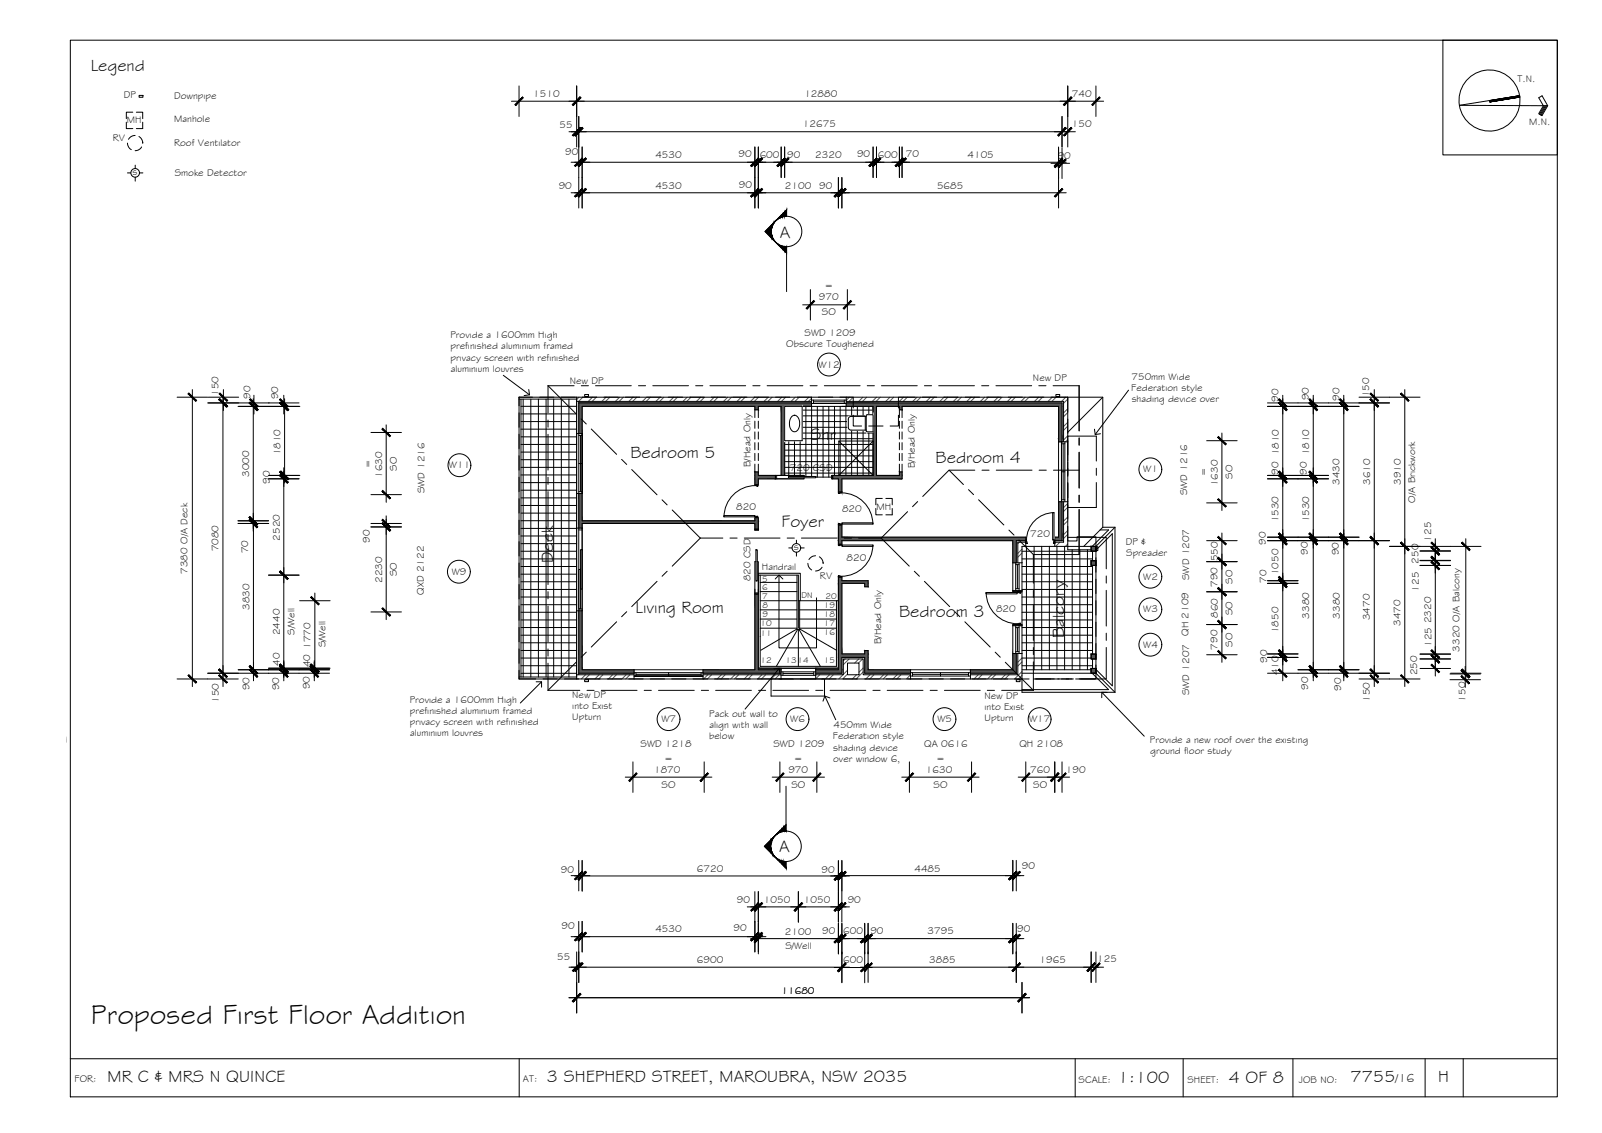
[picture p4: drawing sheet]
<svg xmlns="http://www.w3.org/2000/svg" width="420mm" height="297mm" viewBox="0 0 420 297" stroke-linecap="round" stroke-linejoin="round" font-family="sans-serif">
<defs><g id="words">
<text font-size="7.5" x="23.9" y="268.4">Proposed First Floor Addition</text>
<g font-size="4.5">
<text x="23.8" y="18.5">Legend</text>
<text x="204.5" y="62.4">A</text>
<text x="165.3" y="120">Bedroom 5</text>
<text x="212.5" y="115.4">Shr</text>
<text x="245.4" y="121.4">Bedroom 4</text>
<text x="205" y="138.3">Foyer</text>
<text x="145" y="147.6" transform="rotate(-90 145 147.6)">Deck</text>
<text x="166.7" y="160.7">Living Room</text>
<text x="235.8" y="161.8">Bedroom 3</text>
<text x="279.1" y="167.2" transform="rotate(-90 279.1 167.2)">Balcony</text>
<text x="204.4" y="223.3">A</text>
<text x="28.2" y="283.6">MR C &amp; MRS N QUINCE</text>
<text x="143.5" y="283.6">3 SHEPHERD STREET, MAROUBRA, NSW 2035</text>
<text x="293.2" y="283.9">1:100</text>
<text x="322.3" y="283.9">4 OF 8</text>
<text x="354.2" y="283.8">7755</text>
<text x="377.2" y="283.7">H</text>
</g>
<text font-size="3.2" x="366" y="283.8">/16</text>
<g font-size="2.6">
<text x="398" y="21.4">T.N.</text>
<text x="32.5" y="25.7">DP</text>
<text x="45.7" y="26">Downpipe</text>
<text x="139.9" y="25.5">1510</text>
<text x="211" y="25.5">12880</text>
<text x="281.1" y="25.4">740</text>
<text x="33.3" y="32.3">MH</text>
<text x="45.7" y="32">Manhole</text>
<text x="146.8" y="33.7">55</text>
<text x="210.6" y="33.4">12675</text>
<text x="281.1" y="33.3">150</text>
<text x="401.1" y="32.7">M.N.</text>
<text x="29.6" y="37.1">RV</text>
<text x="45.7" y="38.4">Roof Ventilator</text>
<text x="148.2" y="40.6">90</text>
<text x="171.9" y="41.5">4530</text>
<text x="193.7" y="41.1">90</text>
<text x="199.2" y="41.5">600</text>
<text x="206.4" y="41.5">90</text>
<text x="213.8" y="41.5">2320</text>
<text x="224.8" y="41.2">90</text>
<text x="230.2" y="41.5">600</text>
<text x="237.6" y="41.3">70</text>
<text x="253.7" y="41.5">4105</text>
<text x="277.4" y="41.8">90</text>
<text x="34.8" y="45.9">s</text>
<text x="45.8" y="46.3">Smoke Detector</text>
<text x="146.5" y="49.6">90</text>
<text x="171.9" y="49.5">4530</text>
<text x="193.8" y="49.3">90</text>
<text x="205.8" y="49.5">2100</text>
<text x="214.8" y="49.5">90</text>
<text x="245.8" y="49.5">5685</text>
<text x="216.3" y="75.9">=</text>
<text x="214.8" y="78.8">970</text>
<text x="215.6" y="82.7">SO</text>
<text x="118.1" y="88.7">Provide a 1600mm High</text>
<text x="211" y="88.1">SWD 1209</text>
<text x="118.1" y="91.6">prefinished aluminium framed</text>
<text x="118.1" y="94.6">privacy screen with refinished</text>
<text x="206.2" y="91.1">Obscure Toughened</text>
<text x="118.2" y="97.5">aluminium louvres</text>
<text x="149.4" y="100.7">New DP</text>
<text x="214.7" y="96.4">W12</text>
<text x="270.9" y="99.9">New DP</text>
<text x="296.7" y="99.5">750mm Wide</text>
<text x="57.3" y="103.8" transform="rotate(-90 57.3 103.8)">150</text>
<text x="65.7" y="104.6" transform="rotate(-90 65.7 104.6)">90</text>
<text x="72.9" y="104.6" transform="rotate(-90 72.9 104.6)">90</text>
<text x="296.7" y="102.5">Federation style</text>
<text x="296.8" y="105.4">shading device over</text>
<text x="335.3" y="105.4" transform="rotate(-90 335.3 105.4)">90</text>
<text x="343.3" y="104.9" transform="rotate(-90 343.3 104.9)">90</text>
<text x="351.3" y="105.1" transform="rotate(-90 351.3 105.1)">90</text>
<text x="359.1" y="104.2" transform="rotate(-90 359.1 104.2)">150</text>
<text x="73.6" y="119.4" transform="rotate(-90 73.6 119.4)">1810</text>
<text x="335.4" y="119.4" transform="rotate(-90 335.4 119.4)">1810</text>
<text x="343.4" y="119.4" transform="rotate(-90 343.4 119.4)">1810</text>
<text x="65.4" y="125" transform="rotate(-90 65.4 125)">3000</text>
<text x="97.3" y="122.6" transform="rotate(-90 97.3 122.6)">=</text>
<text x="100.2" y="125.3" transform="rotate(-90 100.2 125.3)">1630</text>
<text x="104.1" y="123.4" transform="rotate(-90 104.1 123.4)">SO</text>
<text x="117.8" y="122.8">W11</text>
<text x="196.8" y="122.5" transform="rotate(-90 196.8 122.5)">B/Head Only</text>
<text x="207.1" y="123.6">720 CSD</text>
<text x="240" y="122.7" transform="rotate(-90 240 122.7)">B/Head Only</text>
<text x="299.8" y="123.9">W1</text>
<text x="316.5" y="124.8" transform="rotate(-90 316.5 124.8)">=</text>
<text x="323.2" y="125.5" transform="rotate(-90 323.2 125.5)">SO</text>
<text x="335.3" y="124.4" transform="rotate(-90 335.3 124.4)">90</text>
<text x="342.8" y="124.5" transform="rotate(-90 342.8 124.5)">90</text>
<text x="70.8" y="126.8" transform="rotate(-90 70.8 126.8)">90</text>
<text x="111.3" y="129.4" transform="rotate(-90 111.3 129.4)">SWD 1216</text>
<text x="311.4" y="129.9" transform="rotate(-90 311.4 129.9)">SWD 1216</text>
<text x="319.4" y="127.5" transform="rotate(-90 319.4 127.5)">1630</text>
<text x="351.4" y="127.2" transform="rotate(-90 351.4 127.2)">3430</text>
<text x="359.4" y="127.2" transform="rotate(-90 359.4 127.2)">3610</text>
<text x="367.4" y="127.2" transform="rotate(-90 367.4 127.2)">3910</text>
<text x="371.2" y="131.8" transform="rotate(-90 371.2 131.8)">O/A Brickwork</text>
<text x="193.1" y="133.6">820</text>
<text x="220.8" y="134.1">820</text>
<text x="229.9" y="133.6">MH</text>
<text x="335.4" y="137" transform="rotate(-90 335.4 137)">1530</text>
<text x="343.4" y="137" transform="rotate(-90 343.4 137)">1530</text>
<text x="73.3" y="141.7" transform="rotate(-90 73.3 141.7)">2520</text>
<text x="97" y="142.4" transform="rotate(-90 97 142.4)">90</text>
<text x="270.2" y="140.7">720</text>
<text x="295.2" y="142.9">DP &amp;</text>
<text x="332" y="142.9" transform="rotate(-90 332 142.9)">90</text>
<text x="375.4" y="142" transform="rotate(-90 375.4 142)">125</text>
<text x="57.3" y="144.6" transform="rotate(-90 57.3 144.6)">7080</text>
<text x="65.1" y="145" transform="rotate(-90 65.1 145)">70</text>
<text x="199.8" y="149.5">Handrail</text>
<text x="208.2" y="144.2">s</text>
<text x="222" y="147">820</text>
<text x="295.4" y="145.9">Spreader</text>
<text x="319.4" y="147.1" transform="rotate(-90 319.4 147.1)">550</text>
<text x="343" y="145.5" transform="rotate(-90 343 145.5)">90</text>
<text x="351.1" y="145.6" transform="rotate(-90 351.1 145.6)">90</text>
<text x="372.1" y="147.8" transform="rotate(-90 372.1 147.8)">250</text>
<text x="49.2" y="150.4" transform="rotate(-90 49.2 150.4)">7380 O/A Deck</text>
<text x="100.2" y="152.8" transform="rotate(-90 100.2 152.8)">2230</text>
<text x="104.1" y="151.1" transform="rotate(-90 104.1 151.1)">SO</text>
<text x="111.2" y="156" transform="rotate(-90 111.2 156)">QXD 2122</text>
<text x="118.5" y="150.7">W9</text>
<text x="196.8" y="152.4" transform="rotate(-90 196.8 152.4)">820 CSD</text>
<text x="215" y="151.9">RV</text>
<text x="299.8" y="152">W2</text>
<text x="311.9" y="152.1" transform="rotate(-90 311.9 152.1)">SWD 1207</text>
<text x="319.3" y="153.8" transform="rotate(-90 319.3 153.8)">790</text>
<text x="323.2" y="153" transform="rotate(-90 323.2 153)">SO</text>
<text x="332.2" y="152.8" transform="rotate(-90 332.2 152.8)">70</text>
<text x="335.4" y="150.8" transform="rotate(-90 335.4 150.8)">1050</text>
<text x="372.1" y="155.1" transform="rotate(-90 372.1 155.1)">125</text>
<text x="65.4" y="159.9" transform="rotate(-90 65.4 159.9)">3830</text>
<text x="261.2" y="160.5">820</text>
<text x="299.8" y="160.6">W3</text>
<text x="323.2" y="161.3" transform="rotate(-90 323.2 161.3)">SO</text>
<text x="73.3" y="166.5" transform="rotate(-90 73.3 166.5)">2440</text>
<text x="77.2" y="166.4" transform="rotate(-90 77.2 166.4)">S/Well</text>
<text x="311.7" y="166.7" transform="rotate(-90 311.7 166.7)">QH 2109</text>
<text x="319.4" y="162" transform="rotate(-90 319.4 162)">860</text>
<text x="335.4" y="166" transform="rotate(-90 335.4 166)">1850</text>
<text x="343.4" y="162.2" transform="rotate(-90 343.4 162.2)">3380</text>
<text x="351.4" y="162.2" transform="rotate(-90 351.4 162.2)">3380</text>
<text x="359.3" y="162.6" transform="rotate(-90 359.3 162.6)">3470</text>
<text x="367.3" y="164.1" transform="rotate(-90 367.3 164.1)">3470</text>
<text x="375.4" y="163.4" transform="rotate(-90 375.4 163.4)">2320</text>
<text x="81.5" y="170.2" transform="rotate(-90 81.5 170.2)">1770</text>
<text x="85.4" y="169.7" transform="rotate(-90 85.4 169.7)">S/Well</text>
<text x="231.1" y="168.9" transform="rotate(-90 231.1 168.9)">B/Head Only</text>
<text x="299.8" y="169.8">W4</text>
<text x="319.3" y="170.3" transform="rotate(-90 319.3 170.3)">790</text>
<text x="323.2" y="169.5" transform="rotate(-90 323.2 169.5)">SO</text>
<text x="332.4" y="173.7" transform="rotate(-90 332.4 173.7)">90</text>
<text x="375.4" y="169.6" transform="rotate(-90 375.4 169.6)">125</text>
<text x="382.8" y="170.8" transform="rotate(-90 382.8 170.8)">3320 O/A Balcony</text>
<text x="73.3" y="174.6" transform="rotate(-90 73.3 174.6)">40</text>
<text x="81.4" y="175" transform="rotate(-90 81.4 175)">40</text>
<text x="335.4" y="177" transform="rotate(-90 335.4 177)">410</text>
<text x="371.7" y="177" transform="rotate(-90 371.7 177)">250</text>
<text x="57.4" y="184.3" transform="rotate(-90 57.4 184.3)">150</text>
<text x="65.4" y="181" transform="rotate(-90 65.4 181)">90</text>
<text x="73.2" y="181" transform="rotate(-90 73.2 181)">90</text>
<text x="81.2" y="180.7" transform="rotate(-90 81.2 180.7)">90</text>
<text x="107.4" y="184.2">Provide a 1600mm High</text>
<text x="150.1" y="183.1">New DP</text>
<text x="150.1" y="186">into Exist</text>
<text x="258.2" y="183.2">New DP</text>
<text x="311.9" y="182.3" transform="rotate(-90 311.9 182.3)">SWD 1207</text>
<text x="343.1" y="180.9" transform="rotate(-90 343.1 180.9)">90</text>
<text x="351.8" y="181" transform="rotate(-90 351.8 181)">90</text>
<text x="359.2" y="184.1" transform="rotate(-90 359.2 184.1)">150</text>
<text x="384.4" y="184" transform="rotate(-90 384.4 184)">150</text>
<text x="107.5" y="187.1">prefinished aluminium framed</text>
<text x="107.5" y="190.1">privacy screen with refinished</text>
<text x="150.1" y="188.9">Upturn</text>
<text x="173.5" y="189.3">W7</text>
<text x="186" y="187.9">Pack out wall to</text>
<text x="186.1" y="190.9">align with wall</text>
<text x="207.3" y="189.3">W6</text>
<text x="218.6" y="190.9">450mm Wide</text>
<text x="245.8" y="189.3">W5</text>
<text x="258.2" y="186.1">into Exist</text>
<text x="258.2" y="189.1">Upturn</text>
<text x="269.9" y="189.3">W17</text>
<text x="0" y="194.3">ector - Existing</text>
<text x="107.5" y="193">aluminium louvres</text>
<text x="168" y="195.8">SWD 1218</text>
<text x="186" y="193.8">below</text>
<text x="202.8" y="195.8">SWD 1209</text>
<text x="218.4" y="193.9">Federation style</text>
<text x="218.5" y="196.8">shading device</text>
<text x="242.4" y="195.8">QA 0616</text>
<text x="267.3" y="195.8">QH 2108</text>
<text x="301.6" y="194.8">Provide a new roof over the existing</text>
<text x="301.7" y="197.8">ground floor study</text>
<text x="171.5" y="202.6">1870</text>
<text x="174.3" y="199.7">=</text>
<text x="206.8" y="202.6">970</text>
<text x="208.3" y="199.7">=</text>
<text x="218.5" y="199.7">over window 6,</text>
<text x="242.9" y="202.7">1630</text>
<text x="245.6" y="199.7">=</text>
<text x="270.2" y="202.6">760</text>
<text x="279.6" y="202.7">190</text>
<text x="173.5" y="206.5">SO</text>
<text x="207.6" y="206.5">SO</text>
<text x="244.8" y="206.5">SO</text>
<text x="271" y="206.5">SO</text>
<text x="268" y="227.8">90</text>
<text x="147.1" y="228.8">90</text>
<text x="182.8" y="228.5">6720</text>
<text x="215.5" y="228.9">90</text>
<text x="239.8" y="228.5">4485</text>
<text x="193.3" y="236.8">90</text>
<text x="200.3" y="236.7">1050</text>
<text x="210.8" y="236.7">1050</text>
<text x="222.3" y="236.6">90</text>
<text x="147.3" y="243.6">90</text>
<text x="171.9" y="244.5">4530</text>
<text x="192.4" y="244">90</text>
<text x="205.8" y="245">2100</text>
<text x="215.6" y="244.8">90</text>
<text x="221.1" y="245">600</text>
<text x="228.3" y="244.9">90</text>
<text x="243.3" y="244.9">3795</text>
<text x="266.8" y="244.5">90</text>
<text x="146.2" y="251.6">55</text>
<text x="206" y="248.8">S/Well</text>
<text x="182.8" y="252.5">6900</text>
<text x="221.1" y="252.6">600</text>
<text x="243.7" y="252.5">3885</text>
<text x="272.6" y="252.5">1965</text>
<text x="287.8" y="252.2">125</text>
<text x="205" y="260.5">11680</text>
<text x="19.6" y="283.8">FOR:</text>
<text x="137.2" y="283.6">AT:</text>
<text x="282.9" y="283.9">SCALE:</text>
<text x="311.5" y="283.9">SHEET:</text>
<text x="340.7" y="283.9">JOB NO:</text>
</g>
<g font-size="2.2">
<text x="199.9" y="152.5">5</text>
<text x="199.9" y="154.6">6</text>
<text x="199.9" y="157">7</text>
<text x="199.9" y="161.8">9</text>
<text x="200" y="159.4">8</text>
<text x="210.2" y="156.7">DN</text>
<text x="216.1" y="161.8">18</text>
<text x="216.1" y="159.4">19</text>
<text x="216.5" y="157">20</text>
<text x="199.4" y="164.2">10</text>
<text x="199.4" y="166.8">11</text>
<text x="216.1" y="166.6">16</text>
<text x="216.1" y="164.1">17</text>
<text x="199.4" y="173.9">12</text>
<text x="206" y="173.9">1314</text>
<text x="216.1" y="173.9">15</text>
</g>
</g></defs>
<!-- layer: HATCH -->
<g fill="none" stroke="#545454" stroke-width=".26">
<path d="M151.9 104.1l-.7 .6M152.9 104.1l-1.1 1.1M155.4 104.1l-1.1 1.1M156.4 104.1l-1.1 1.1M158.9 104.1l-1.1 1.1M159.9 104.1l-1.1 1.1M162.5 104.1l-1.1 1.1M163.5 104.1l-1.1 1.1M166 104.1l-1.1 1.1M167 104.1l-1.1 1.1M169.6 104.1l-1.1 1.1M170.6 104.1l-1.1 1.1"/>
<path d="M173.1 104.1l-1.1 1.1M174.1 104.1l-1.1 1.1M176.7 104.1l-1.1 1.1M177.7 104.1l-1.1 1.1M180.2 104.1l-1.1 1.1M181.2 104.1l-1.1 1.1M183.8 104.1l-1.1 1.1M184.8 104.1l-1.1 1.1M187.3 104.1l-1.1 1.1M188.3 104.1l-1.1 1.1M190.9 104.1l-1.1 1.1M191.9 104.1l-1.1 1.1"/>
<path d="M194.4 104.1l-1.1 1.1M195.4 104.1l-1.1 1.1M198 104.1l-1.1 1.1M199 104.1l-1.1 1.1M201.5 104.1l-1.1 1.1M202.5 104.1l-1.1 1.1M205 104.1l-1.1 1.1M206 104.1l-1.1 1.1M208.6 104.1l-1.1 1.1M209.6 104.1l-1.1 1.1M212.1 104.1l-1.1 1.1M212.8 104.4l-.8 .8"/>
<path d="M222.8 104.1l-.9 .9M223.8 104.1l-1.1 1.1M226.3 104.1l-1.1 1.1M227.3 104.1l-1.1 1.1M229.9 104.1l-1.1 1.1M230.9 104.1l-1.1 1.1M233.4 104.1l-1.1 1.1M234.4 104.1l-1.1 1.1M237 104.1l-1.1 1.1M238 104.1l-1.1 1.1M240.5 104.1l-1.1 1.1M241.5 104.1l-1.1 1.1"/>
<path d="M244.1 104.1l-1.1 1.1M245.1 104.1l-1.1 1.1M247.6 104.1l-1.1 1.1M248.6 104.1l-1.1 1.1M251.1 104.1l-1.1 1.1M252.1 104.1l-1.1 1.1M254.7 104.1l-1.1 1.1M255.7 104.1l-1.1 1.1M258.2 104.1l-1.1 1.1M259.2 104.1l-1.1 1.1M261.8 104.1l-1.1 1.1M262.8 104.1l-1.1 1.1"/>
<path d="M265.3 104.1l-1.1 1.1M266.3 104.1l-1.1 1.1M268.9 104.1l-1.1 1.1M269.9 104.1l-1.1 1.1M272.4 104.1l-1.1 1.1M273.4 104.1l-1.1 1.1M276 104.1l-1.1 1.1M277 104.1l-1.1 1.1M279.5 104.1l-1.1 1.1M280 107.2l-1.1 1.1M280 110.7l-1.1 1.1M280 114.3l-1.1 1.1"/>
<path d="M280 104.6l-1.1 1.1M280 108.2l-1.1 1.1M280 111.7l-1.1 1.1M280 115.2l-.6 .6M280 132l-1.1 1.1M280 135.5l-1.1 1.1M280 139.1l-1.1 1.1M280 133l-1.1 1.1M280 136.5l-1.1 1.1M267.3 142.1l-.4 .5M268 147.5h.1M268 144l-1.1 1.1"/>
<path d="M268 145l-1.1 1.1M269 143l-.2 .2M277 142.1l-.4 .4M278 142.1l-1.1 1.1M280 142.6l-.6 .6M280 140.1l-1.1 1.1M153.6 176.9l-1.1 1.1M154.6 176.9l-1.1 1.1M157.1 176.9l-1.1 1.1M158.1 176.9l-1.1 1.1M160.7 176.9l-1.1 1.1M161.7 176.9l-1.1 1.1"/>
<path d="M164.2 176.9l-1.1 1.1M165.2 176.9l-1.1 1.1M185.6 176.9l-1.1 1.1M186.6 176.9l-1.1 1.1M189.2 176.9l-1.1 1.1M190.2 176.9l-1.1 1.1M192.7 176.9l-1.1 1.1M193.7 176.9l-1.1 1.1M196.3 176.9l-1.1 1.1M197.3 176.9l-1.1 1.1M199.8 176.9l-1.1 1.1M200.8 176.9l-1.1 1.1"/>
<path d="M203.4 176.9l-1.1 1.1M204.4 176.9l-1.1 1.1M214 176.9l-.1 .1M215 176.9l-1.1 1.1M217.6 176.9l-1.1 1.1M218.6 176.9l-1.1 1.1M221.1 176.9l-1.1 1.1M221.7 172.8l-.5 .5M222.3 175.7l-1.1 1.1M222.3 176.7l-1.3 1.3M222.7 172.8l-1.5 1.5M224.6 176.9l-1.1 1.1"/>
<path d="M225.2 172.8l-1.1 1M226.3 172.8l-1.1 1M226.4 175.1l-1.1 1.1M226.4 176.2l-1.9 1.8M228.2 176.9l-1.1 1.1M229.2 176.9l-1.1 1.1M231.7 176.9l-1.1 1.1M232.7 176.9l-1.1 1.1M235.3 176.9l-1.1 1.1M236.3 176.9l-1.1 1.1M238.8 176.9l-1.1 1.1M238.8 177.9l-.1 .1"/>
<path d="M256.6 176.9l-1.1 1.1M257.6 176.9l-1.1 1.1M260.1 176.9l-1.1 1.1M261.1 176.9l-1.1 1.1M263.7 176.9l-1.1 1.1M264.7 176.9l-1.1 1.1M268 172.5l-1.1 1.1M268 176.1l-1.9 1.9M268 173.5l-1.1 1.1M268 177.1l-.9 .9"/>
</g>
<g fill="#545454" stroke="#545454" stroke-width=".26">
<path d="M151.8 105.6h61z"/>
<path d="M286.2 143.2l1.2 1.3v-1.3zM286.2 143.2l1.2 1.3h-1.2z"/>
<path d="M286.2 147l1.2 1.2v-1.2zM286.2 147l1.2 1.2h-1.2z"/>
<path d="M286.2 171.5l1.2 1.3v-1.3zM286.2 171.5l1.2 1.3h-1.2z"/>
<path d="M286.2 175.3l1.2 1.2v-1.2zM286.2 175.3l1.2 1.2h-1.2z"/>
<path d="M151.8 105.6l61 .9v-.9zM151.8 105.6l61 .9h-61z"/>
<path d="M151.8 106.5h61zM151.8 106.5h47.1z"/>
<path d="M198 106.5l.9 .9v-.9zM198 106.5l.9 .9h-.9z"/>
<path d="M151.8 106.5l.9 7.2v-7.2zM151.8 106.5l.9 7.2h-.9z"/>
<path d="M198 123.7l.9 .9v-.9zM198 123.7l.9 .9h-.9z"/>
<path d="M198 124.6l5.4 .9v-.9zM198 124.6l5.4 .9h-5.4z"/>
<path d="M198 125.5l.9 1.6v-1.6zM198 125.5l.9 1.6h-.9z"/>
<path d="M198 135.7l.9 .8v-.8zM198 135.7l.9 .8h-.9z"/>
<path d="M186.6 136.5l12.3 .7v-.7zM186.6 136.5l12.3 .7h-12.3z"/>
<path d="M198 137.2l.9 1.5v-1.5zM198 137.2l.9 1.5h-.9z"/>
<path d="M204.9 106.5l.9 18.1v-18.1zM204.9 106.5l.9 18.1h-.9z"/>
<path d="M277.6 131.5l.9 9.3v-9.3zM277.6 131.5l.9 9.3h-.9z"/>
<path d="M219.9 137.6l.9 3.2v-3.2zM219.9 137.6l.9 3.2h-.9z"/>
<path d="M276.6 140.8l1.9 .9v-.9zM276.6 140.8l1.9 .9h-1.9z"/>
<path d="M219.9 140.8l49.1 .9v-.9zM219.9 140.8l49.1 .9h-49.1z"/>
<path d="M219.9 141.7l.9 1v-1zM219.9 141.7l.9 1h-.9z"/>
<path d="M265.6 141.7l.9 5.8v-5.8zM265.6 141.7l.9 5.8h-.9z"/>
<path d="M221.9 105.6l56.6 .9v-.9zM221.9 105.6l56.6 .9h-56.6z"/>
<path d="M235.9 106.5l.7 .9v-.9zM235.9 106.5l.7 .9h-.7z"/>
<path d="M277.6 106.5l.9 8.6v-8.6zM277.6 106.5l.9 8.6h-.9z"/>
<path d="M277.6 115.1l.9 .7v-.7zM277.6 115.1l.9 .7h-.9z"/>
<path d="M235.9 123.7l.7 .9v-.9zM235.9 123.7l.7 .9h-.7z"/>
<path d="M229 106.5l.9 18.1v-18.1zM229 106.5l.9 18.1h-.9z"/>
<path d="M218.4 124.6l18.2 .9v-.9zM218.4 124.6l18.2 .9h-18.2z"/>
<path d="M219.9 125.5l.9 3.5v-3.5zM219.9 125.5l.9 3.5h-.9z"/>
<path d="M219.9 151.3l.9 .9v-.9zM219.9 151.3l.9 .9h-.9z"/>
<path d="M219.9 152.2l7.8 .7v-.7zM219.9 152.2l7.8 .7h-7.8z"/>
<path d="M226.8 152.9l.9 .9v-.9zM226.8 152.9l.9 .9h-.9z"/>
<path d="M226.8 170.6l.9 .8v-.8zM226.8 170.6l.9 .8h-.9z"/>
<path d="M219.9 152.9l.9 18.5v-18.5zM219.9 152.9l.9 18.5h-.9z"/>
<path d="M219.9 171.4l7.8 1v-1zM219.9 171.4l7.8 1h-7.8z"/>
<path d="M226.8 172.4l.9 3.2v-3.2zM226.8 172.4l.9 3.2h-.9z"/>
<path d="M219.9 172.4l.9 3.2v-3.2zM219.9 172.4l.9 3.2h-.9z"/>
<path d="M213.9 175.2l6 .4v-.4zM213.9 175.2l6 .4h-6z"/>
<path d="M198.9 175.2l5.9 .4v-.4zM198.9 175.2l5.9 .4h-5.9z"/>
<path d="M198 155.7l.9 19.9v-19.9zM198 155.7l.9 19.9h-.9z"/>
<path d="M226.8 175.6l12 .9v-.9zM226.8 175.6l12 .9h-12z"/>
<path d="M213.9 175.6l6.9 .9v-.9zM213.9 175.6l6.9 .9h-6.9z"/>
<path d="M184.4 175.6l20.4 .9v-.9zM184.4 175.6l20.4 .9h-20.4z"/>
<path d="M151.8 129.4l.9 7.1v-7.1zM151.8 129.4l.9 7.1h-.9z"/>
<path d="M151.8 136.5l34.8 .7v-.7zM151.8 136.5l34.8 .7h-34.8z"/>
<path d="M151.8 137.2l.9 1.2v-1.2zM151.8 137.2l.9 1.2h-.9z"/>
<path d="M151.8 160.1l.9 10.7v-10.7zM151.8 160.1l.9 10.7h-.9z"/>
<path d="M151.8 170.8l.9 4.8v-4.8zM151.8 170.8l.9 4.8h-.9z"/>
<path d="M151.8 175.6l14.5 .9v-.9zM151.8 175.6l14.5 .9h-14.5z"/>
<path d="M265.6 154.8l2.4 .3v-.3zM265.6 154.8l2.4 .3h-2.4z"/>
<path d="M265.6 163.7l2.4 .3v-.3zM265.6 163.7l2.4 .3h-2.4z"/>
<path d="M265.6 171.3l.9 4.3v-4.3zM265.6 171.3l.9 4.3h-.9z"/>
<path d="M254.5 175.6l12 .9v-.9zM254.5 175.6l12 .9h-12z"/>
</g>
<!-- layer: TILES -->
<g fill="none" stroke="#000" stroke-width=".26">
<path d="M136.6 116.5h14.6M136.6 106.5h14.6M136.6 108.5h14.6M136.6 110.5h14.6M136.6 112.5h14.6M136.6 114.5h14.6M136.6 118.5h14.6M137.2 104.6v72.9M139.2 104.6v72.9M141.2 104.6v72.9M143.2 104.6v72.9M145.2 104.6v72.9"/>
<path d="M147.2 104.6v72.9M149.2 104.6v72.9M151.2 104.6v72.9M205.8 107.5h23.2M205.8 109h23.2M205.8 110.5h23.2M205.8 119.5h23.2M205.8 112h23.2M205.8 113.5h23.2M205.8 115h23.2M205.8 116.5h23.2M205.8 118h23.2"/>
<path d="M206.9 106.5v18.1M208.4 106.5v18.1M209.9 106.5v18.1M211.4 106.5v18.6M212.9 106.5v18.6M214.4 106.5v18.6M215.9 106.5v18.6M217.4 106.5v18.6M218.9 106.5v18.1M220.4 106.5v18.1M221.9 106.5v18.1M223.4 106.5v18.1"/>
<path d="M224.9 106.5v18.1M226.4 106.5v18.1M227.9 106.5v18.1M136.6 120.5h14.6M136.6 122.5h14.6M136.6 124.5h14.6M136.6 126.5h14.6M136.6 128.5h14.6M136.6 130.5h14.6M136.6 132.5h14.6M136.6 134.5h14.6M136.6 136.5h14.6"/>
<path d="M136.6 138.5h14.6M205.8 122.5h23.2M205.8 124h23.2M205.8 121h23.2M214 125.1h4.1M136.6 140.5h14.6M136.6 142.5h14.6M136.6 144.5h14.6M136.6 146.5h14.6M136.6 148.5h14.6M136.6 150.5h14.6M136.6 152.5h14.6"/>
<path d="M136.6 154.5h14.6M136.6 156.5h14.6M136.6 158.5h14.6M268 144.5h18.5M268 146.5h18.5M268 148.5h18.5M268 150.5h18.5M268 152.5h18.5M268 154.5h18.5M268 156.5h18.5M268 158.5h18.5M269.2 143.2v32.4"/>
<path d="M271.2 143.2v32.4M273.2 143.2v32.4M275.2 143.2v32.4M277.2 143.2v32.4M279.2 143.2v32.4M281.2 144.1v31.5M283.2 144.1v31.5M285.2 144.1v31.5M136.6 160.5h14.6M136.6 162.5h14.6M136.6 164.5h14.6M136.6 166.5h14.6"/>
<path d="M136.6 168.5h14.6M136.6 170.5h14.6M136.6 172.5h14.6M136.6 174.5h14.6M136.6 176.5h14.6M268 160.5h18.5M268 162.5h18.5M268 164.5h18.5M268 166.5h18.5M268 168.5h18.5M268 170.5h18.5M268 172.5h18.2"/>
<path d="M268 174.5h18.5"/>
</g>
<!-- layer: BORDER -->
<g fill="none" stroke="#000" stroke-width=".26">
<path d="M18.4 10.5h390v277.1h-390zM378.4 10.5h30v30.1h-30zM398.6 25.1l-15.8 2.5 23.1 .1-1.5-2.6-.8 .5 1.2 2.1-1.3 2.1 .9 .5 1.5-2.6M398.6 25.5l-7.9 1.2M405.1 27.7l-1.3 2.2M405.3 27.7l-1.3 2.4M405.6 27.7l-1.4 2.5M18.4 277.6h390M136.2 277.6v10M282 277.6v10M310.3 277.6v10M339.1 277.6v10"/>
<path d="M373.8 277.6v10M383.8 277.6v10"/>
<circle cx="390.6" cy="26.4" r="8"/>
</g>
<!-- layer: SECTION POINT -->
<g fill="#000" stroke="#000" stroke-width=".26">
<path d="M203.1 58.2l-.3 .6zM203.5 57.9l.4-.4zM202.3 59v3.4l-1.7-1.7zM203.1 63.1l.4 .4zM203.5 63.5l.4 .4zM202.9 219.4l.4-.3zM203.3 219.1l.4-.4zM202.1 220.2v3.4l-1.6-1.7zM202.6 223.8l.3 .5zM203.3 224.7l.4 .4z"/>
<path d="M202.3 59v1.4zM202.4 59l-.1 1.4z"/>
<path d="M202.4 59v.9l.2-1.1zM202.6 58.8l-.2 1.1z"/>
<path d="M202.6 58.8v.5l.2-.7zM202.8 58.6l-.2 .7z"/>
<path d="M203.1 58.2l-.3 .6zM203.5 57.9l-.4 .4z"/>
<path d="M204.3 57l-.4 .5zM204.3 57l-.4 .5z"/>
<path d="M204.3 57v.2l.5-.6zM204.8 56.6v.4l-.5 .2z"/>
<path d="M204.8 56.6v.4l.5-.9zM205.3 56.1v.7l-.5 .2z"/>
<path d="M205.3 56.1v.7l.5-1.2zM205.8 55.6v1.1l-.5 .1z"/>
<path d="M205.8 55.6v1.1l.5-1.7zM206.3 55v1.7h-.5z"/>
<path d="M202.3 61v1.4zM202.4 61.5v1z"/>
<path d="M202.4 61.5v1l.2-.4zM202.6 62.1v.5l-.2-.1z"/>
<path d="M202.6 62.1v.5h.2zM202.6 62.6h.2v.3z"/>
<path d="M202.8 62.6l.3 .5zM202.8 62.9l.3 .3z"/>
<path d="M203.9 63.9l.4 .3zM203.9 63.9l.4 .3v.2z"/>
<path d="M204.3 64.2v.2h.5zM204.3 64.4h.5v.4z"/>
<path d="M204.8 64.4v.4l.5-.2zM204.8 64.8l.5-.2v.7z"/>
<path d="M205.3 64.6v.7l.5-.6zM205.8 64.7v1.1l-.5-.5z"/>
<path d="M205.8 64.7v1.1l.5-1.1zM206.3 64.7v1.7l-.5-.6z"/>
<path d="M202.6 219.7l.3-.2-.3 .5zM202.9 219.4l-.3 .3z"/>
<path d="M203.7 218.7l.4-.3zM204.1 218.2l-.4 .5 .4-.3z"/>
<path d="M204.1 218.2h.5l-.5 .2zM204.1 218.2h.5v-.4z"/>
<path d="M204.6 217.8l.5 .2-.5 .2zM204.6 217.8l.5 .2v-.7z"/>
<path d="M205.1 217.3l.5 .6-.5 .1zM205.1 217.3l.5 .6v-1.1z"/>
<path d="M205.6 216.8l.5 1.1h-.5zM206.1 216.2l-.5 .6 .5 1.1z"/>
<path d="M202.1 222.2l.1 1.4zM202.1 222.2l.1 1.4z"/>
<path d="M202.1 220.2v1.4zM202.1 220.2l.1 .8z"/>
<path d="M202.2 222.7l.2 1.1-.2-.2zM202.2 222.7l.2 1.1z"/>
<path d="M202.2 220.1l.2 .4-.2 .5zM202.2 220.1l.2 .4v-.5z"/>
<path d="M202.4 223.3l.2 .7-.2-.2zM202.4 223.3l.2 .7z"/>
<path d="M202.4 220h.2l-.2 .5zM202.4 220h.2v-.3z"/>
<path d="M202.6 223.8l.3 .5zM202.9 224.3l.4 .4z"/>
<path d="M203.7 225.1l.4 .4zM203.7 225.1l.4 .4z"/>
<path d="M204.1 225.4l.5 .6zM204.1 225.4l.5 .6v-.4z"/>
<path d="M204.6 225.6l.5 .9-.5-.5zM204.6 225.6l.5 .9v-.7z"/>
<path d="M205.1 225.8l.5 1.2-.5-.5zM205.1 225.8l.5 1.2v-1.1z"/>
<path d="M205.6 225.9l.5 1.7-.5-.6zM205.6 225.9l.5 1.7v-1.7z"/>
</g>
<g fill="none" stroke="#000" stroke-width=".26">
<path d="M206.3 56.7v-1.7l-5.7 5.7 5.7 5.7M206.3 64.7v11.7M206.1 216.2l-5.6 5.7 5.6 5.7v-1.7M206.1 206.1v11.8"/>
<circle cx="206.3" cy="60.7" r="4"/>
<circle cx="206.1" cy="221.9" r="4"/>
</g>
<!-- layer: SERVICES -->
<g fill="none" stroke="#000" stroke-width=".26">
<path d="M33.1 32v1.7h1.7M33.4 37.5l.4 1.1 .6 .6M34.8 29.4h-1.7v1.7M35.4 35.5l-1.1 .3-.6 .7M35.8 29.4h1.6v1.7M36.4 35.8l.7 .6 .3 1.1M36.5 25h1v.5h-1zM37.2 38.5l-.7 .7-1.1 .3M37.4 37.5h.1M37.4 32v1.7h-1.6M33.4 45.3h.9M35.5 43.3v.9"/>
<path d="M35.5 46.5v1M36.6 45.3h.9M153.3 103.4h1v.5h-1zM276.9 103.4h1v.5h-1zM229.7 133.3v1.7h1.7M231.4 130.7h-1.7v1.6M232.3 130.7h1.7v1.6M234 133.3v1.7h-1.7M206.9 143.7h.9M208.9 141.6v.9M208.9 144.8v1M210 143.7h.9"/>
<path d="M211.9 147.7l.3 1.1 .7 .6M213.9 145.7l-1.1 .3-.6 .7M214.9 146l.6 .6 .4 1.1M215.6 148.7l-.6 .7-1.1 .3M215.9 147.7h.1M287.4 143.3h.5v1h-.5M287.4 143.3v1M153.3 178.2h1v.5h-1zM266.5 178.2h1v.5h-1z"/>
<circle cx="35.5" cy="45.3" r="1.13"/>
<circle cx="208.9" cy="143.6" r="1.13"/>
</g>
<!-- layer: ROOFPLAN EXIST. -->
<path d="M280 104.1h9.2v34.1l-5 5M289.2 104.1l-9.2 9.2M271.5 178h5M278.4 178h1.9M282.1 178h5" fill="none" stroke="#000" stroke-width=".26"/>
<!-- layer: STAIRS -->
<g fill="none" stroke="#000" stroke-width=".26">
<path d="M198.9 150.8h10.5v13.9M199.4 150.8v23.9h20v-17.2M199.4 159.9h9.6M199.4 157.5h9.6M199.4 155.1h9.6M199.4 152.7h9.6M209 150.8v14.3h.7v-7.6M209.4 157.5h10.5v18.1M209.7 159.9h9.7M209.9 157.5v-7.2h-11v24.8M198.9 175.2h21M199.4 164.7h9.6"/>
<path d="M199.4 162.3h9.6M209 164.9l-9.5 5.6M209.2 165.1l-5.6 9.6M209.4 165.1v9.6M209.6 165.1l5.6 9.6M209.7 164.7h9.7M209.7 162.3h9.7M209.7 164.9l9.7 5.6"/>
</g>
<!-- layer: NEWWORK -->
<g fill="none" stroke="#000" stroke-width=".26">
<path d="M136.1 104.6h15.1M136.6 104.6v72.9M151.2 104.1v1.1h61.6M151.2 113.7h1.5M151.8 105.2v8.5M151.8 105.6h61M220.8 106.5h8.2v18.1h-10.6v.9h1.5v3.5h.9v-3.5h15.8v-1.8h-.7v.9h-6v-18.1h6v.9h.7v-.9h41v9.3h2.4v-11.7h-58.1v2.4M221.9 105.2h57v10.6M221.9 105.6h56.6v10.2M151.2 129.4h1.5M151.8 129.4v9M198 127.1v-3.4h.9v.9h6v-18.1h-6v.9h-.9v-.9h-45.3v30h45.3v-.8"/>
<path d="M198 135.7h.7M198 127.1h.7M198.9 135.7v3h-.9v-1.5h-45.3v1.2h-1.5M203.4 124.6v.9M210.9 124.6h-5.1v-18.1h7v-2.4h-76.7v73.9h30.2v-2.4h-13.6v-15.5h-1.5M210.9 125.5h-12v1.6M278.5 131.5v10.2h-1.9M278.9 131.5v10.6h-2.3M288.5 138.9h2.3l-4.3 4.3M289.2 138.2h3.2M292.4 138.2v43.3M292.4 138.2l-5 5"/>
<path d="M198 154.4v21.2h-13.6v2.4h20.4v-2.8h-5.9M198 155.7h.9M198.9 154.4v21.2h5.9M266.8 155.1h.9M268 155.1h-2.4v-.3h2.4v9.2h-2.4v-.3h2.4M269 143.2v-2.4h-48.2v-3.2h-.9v5.1h.9v-1h44.8v5.8h2.4v-4.3h19.4v33.3M269 141.7h-2.5v5.8M269 142.1h-2.1v5.4M276.6 143.2v-2.4h1v-9.3h2.4v12.6h6.2M286.2 143.2h1.2v1.3h-1.2zM286.2 147h1.2v1.2h-1.2zM286.5 144.5v2.5"/>
<path d="M286.5 148.2v23.3M287.4 144.2l4.3-4.3v39.9l-4.3-4.3M136.1 177.5h15.1M151.2 177.1v.9M151.2 176.9h15.1M151.8 160.1v16.8M151.8 176.5h14.5M184.4 176.5h20.4M184.4 176.9h20.4M213.9 176.9h7.3v-4.1h5.2v4.1h12.4M213.9 176.5h6.9v-4.1h6v4.1h12M219.9 175.2h-6v2.8h24.9v-2.4h-11.1v-5h-.9v.8h-6v-18.5h6v.9h.9v-1.6h-6.9v-.9h-.9v24.3h-6"/>
<path d="M222.3 173.8h3v3.1h-3zM266.5 171.3v5.2h-12M266.8 163.7h.9M266.9 171.3v5.6h-12.4M268 178h-13.5v-2.4h11.1v-4.3h2.4v10.2h24.4M268 175.6h18.2M268 176.5h19.4M286.2 171.5h1.2v1.3h-1.2zM286.2 175.3h1.2v1.2h-1.2zM286.5 176.5l4.3 4.3h-22.8M286.5 172.8v2.5M287.4 175.3h-1.2v1.2h1.2"/>
<path d="M287.4 176.5l5 5M287.4 175.3v1.2"/>
</g>
<!-- layer: 0.13 -->
<g fill="none" stroke="#000" stroke-width=".26">
<path d="M198 107.4v2.1M198 110.4v1.9M198 113.2v1.9M198 116v1.9M198 118.9v1.8M198.9 107.4v2.1M198.9 110.4v1.9M198.9 113.2v1.9M198.9 116v1.9M198.9 118.9v1.8M235.9 107.4v2.1M235.9 110.4v1.9"/>
<path d="M235.9 113.2v1.9M235.9 116v1.9M235.9 118.9v1.8M236.6 107.4v2.1M236.6 110.4v1.9M236.6 113.2v1.9M236.6 116v1.9M236.6 118.9v1.8M198 121.7v2M198.1 127.3a8.2 8.2 0 0 0-8.2 8.2M198.9 121.7v2M220.7 129.2a8.2 8.2 0 0 1 8.2 8.2"/>
<path d="M235.9 121.7v2M236.6 121.7v2M276.4 134.4a7.2 7.2 0 0 0-7.2 7.2M228.9 142.9a8.2 8.2 0 0 1-8.2 8.2M258.6 155.3a8.2 8.2 0 0 0 8.2 8.2"/>
</g>
<!-- layer: WINDOWS -->
<g fill="none" stroke="#000" stroke-width=".26">
<path d="M151.2 113.7v15.7M151.8 113.7v15.7M151.8 114.2h.9M152.2 114.2v14.7M212.8 106.5h9.1M212.8 104.1h9.1M212.8 105.8h9.1M212.8 104.9h9.1M213.3 104.9v.9M213.3 105.3h8.1M221.4 104.9v.9M277.6 115.8v15.7"/>
<path d="M278.4 115.8v15.7v-15.7M278.4 116.3h.9M278.8 116.3v14.7M279.3 115.8v15.7M280 115.8v15.7M151.2 138.4v21.7M151.8 138.4v21.7M151.8 138.9h.9M151.8 128.9h.9M151.8 121.5h.9M152.7 129.4v-15.7v15.7M152.7 138.4v21.7"/>
<path d="M278.4 123.7h.9M278.4 131h.9M151.8 149.3h.4v10.4h-.4zM151.8 159.7h.9M152.2 144.1h.5v10.4h-.5zM265.6 147.5v7.3M266.4 147.5v7.3M266.4 148h.9M266.4 154.3h.9M266.8 148v6.3M267.3 147.5v7.3M268 147.5v7.3"/>
<path d="M166.3 177.2h18.1h-18.1M166.3 178h18.1M166.3 175.6h18.1M166.3 176.4h18.1M166.8 176.8h17.1M166.8 176.4v.8M175.4 176.4v.8M183.9 176.4v.8M204.8 178h9.1M204.8 175.2h9.1M204.8 177.1h9.1M204.8 176.1h9.1"/>
<path d="M205.3 176.1v1M205.3 176.6h8.1M213.4 176.1v1M238.8 178h15.7M238.8 177.2h15.7M238.8 175.6h15.7M238.8 176.4h15.7M239.3 176.8h14.7M239.3 176.4v.8M246.7 176.4v.8M254 176.4v.8M265.6 164v7.3"/>
<path d="M266.4 164v7.3M266.4 164.5h.9M266.4 170.9h.9M266.8 164.5v6.4M267.3 164v7.3M268 164v7.3"/>
<circle cx="217.4" cy="95.6" r="3"/>
<circle cx="120.5" cy="122" r="3"/>
<circle cx="301.7" cy="123" r="3"/>
<circle cx="120.3" cy="149.9" r="3"/>
<circle cx="301.7" cy="151.2" r="3"/>
<circle cx="301.7" cy="159.7" r="3"/>
<circle cx="301.7" cy="169" r="3"/>
<circle cx="175.3" cy="188.5" r="3"/>
<circle cx="209.2" cy="188.5" r="3"/>
<circle cx="247.7" cy="188.5" r="3"/>
<circle cx="272.7" cy="188.5" r="3"/>
</g>
<!-- layer: INSULCLAD -->
<path d="M151.2 105.2v8.5M151.2 129.4v9M151.2 160.1v17" fill="none" stroke="#000" stroke-width=".26"/>
<!-- layer: ROOFPLAN NEW -->
<g fill="none" stroke="#000" stroke-width=".26">
<path d="M143.7 101.1v7.1M143.7 110.1v1.9M143.7 113.9v9.3M143.7 101.1h6.9M143.7 101.1l7.4 7.4M152.4 109.8l1.4 1.4M152.4 101.1h1.9M155.1 112.5l6.6 6.6M156.2 101.1h9.4M167.5 101.1h1.8M171.2 101.1h9.4M182.4 101.1h1.9"/>
<path d="M186.2 101.1h9.4M197.4 101.1h1.9M201.2 101.1h9.4M212.5 101.1h1.8M216.2 101.1h9.4M227.4 101.1h1.9M231.2 101.1h9.4M242.5 101.1h1.8M246.2 101.1h9.4M257.5 101.1h1.8M261.2 101.1h9.4M272.4 101.1h1.9"/>
<path d="M276.2 101.1h6.8v11.9M283 114.8v1.9M283 118.6v9.3M143.7 125.1v1.9M143.7 128.9v9.4M163 120.4l1.4 1.4M165.7 123.1l6.6 6.6M173.6 131l1.4 1.4M176.3 133.7l7.4 7.4M238 134.1l-6.9 7M240.7 131.5l-1.4 1.3M248.9 123.3l3.8 3.7"/>
<path d="M254 128.4l1.3 1.3M255.7 123.3h-6.8l-6.9 6.9M256.7 131l6.6 6.6M257.5 123.3h1.9M261.3 123.3h9.4M264.6 139l1.3 1.3M272.5 123.3h1.9M276.3 123.3h6.7M283 129.8v1.9M283 133.6v11.8h-12M143.7 140.1v1.9M143.7 143.9v9.4"/>
<path d="M143.7 155.1v1.9M143.7 158.9v9.3M172.3 152.4l-6.6 6.6M175 149.8l-1.4 1.3M183.7 141.1h5.9M183.7 141.1l-7.4 7.3M191.5 141.1h1.8M195.2 141.1h9.4M206.4 141.1h1.9M210.2 141.1h9.4M221.5 141.1h1.8M225.2 141.1h5.9"/>
<path d="M231.1 141.1l7.4 7.3M239.8 149.8l1.3 1.3M242.5 152.4l6.6 6.6M267.3 141.6l3.7 3.8M271 145.4v7.5M271 154.8v1.8M271 158.5v9.4M280 140.9h10.1v8.2M290.1 151v1.9M290.1 154.8v9.3M143.7 170.1v1.9M143.7 173.9v7.1"/>
<path d="M151.1 173.6l-7.4 7.4M153.8 171l-1.4 1.3M161.7 163l-6.6 6.6M164.4 160.4l-1.4 1.3M250.4 160.4l1.3 1.3M253.1 163l6.6 6.6M261 171l1.3 1.3M263.7 173.6l7.3 7.4M271 178h6.8M271 169.7v1.9M271 173.5v7.5M279.6 178h1.9"/>
<path d="M290.1 169.7v8.3h-6.7M290.1 166v1.9M143.7 181h8.4M154 181h1.8M157.7 181h9.4M169 181h1.8M172.7 181h9.4M183.9 181h1.9M187.7 181h9.4M199 181h1.8M202.7 181h9.4M213.9 181h1.9"/>
<path d="M217.7 181h9.4M228.9 181h1.9M232.7 181h9.4M244 181h1.8M247.7 181h9.4M258.9 181h1.9M262.7 181h8.3"/>
</g>
<!-- layer: 0 -->
<g fill="none" stroke="#000" stroke-width=".26">
<path d="M132 98.4l6.9 5.1M138.7 102.1l.2 1.4-1.4 .2M287 112.5l.2 1.4 1.4-.2M296 102.3l-8.8 11.6M203.3 151.8l1-1 1 1M204.3 150.8v19.1h9.9v-13.2M140.6 178.7h1.4v1.5M142 178.7l-5.5 5.6M203 175.3l1.4-.1 .1 1.4M204.4 175.2l-9 10.7M216.3 182.5l2.9 6.2M217.7 183l-1.4-.5-.5 1.3"/>
<path d="M289 181.5l11.1 11.5M290.4 181.5h-1.4v1.4"/>
</g>
<!-- layer: DIMENSION -->
<g fill="none" stroke="#000" stroke-width=".26">
<path d="M134.1 26.5h155.3M136.1 22.5v8M149.2 34.5h132.8M151.2 22.5v16M151.8 30.5v24M152.7 38.5v16M198 38.5v16M198.9 38.5v16M204.9 38.5v8M205.8 38.5v8M229 38.5v8M229.9 38.5v8"/>
<path d="M235.9 38.5v8M236.6 38.5v8M277.6 38.5v16M278.5 30.5v8M278.5 38.8v8M280 22.5v16M287.4 22.5v8M149.8 42.5h51.1M149.8 50.5h129.8M196.9 42.5h10M202.9 42.5h29M219.9 46.5v8"/>
<path d="M220.8 46.5v8M227.9 42.5h10M233.9 42.5h45.7M275.6 42.8h4.9M210.5 79.9h13.7M212.5 75.9v8M222.2 75.9v8M46.4 104.1h8M50.4 102.1v77.9M54.5 105.6h23.9M54.6 104.1h8M58.5 103.6v76.4"/>
<path d="M58.6 102.1v5.5M62.4 106.5h16.2M66.4 104.5v34.7M66.6 103.6v4.9M74.4 103.6v4.9M74.6 104.5v22.1M97.3 113.4h8M101.3 111.4v20.3M316.5 115.5h8M320.5 113.5v20.3M332.4 105.6h32M332.4 106.5h24"/>
<path d="M336.4 103.6v70.7M344.4 103.6v74.9M352.4 103.6v74.9M356.4 104.1h16M360.4 102.1v77.9M368.4 102.1v77.9M62.4 137.2h8.1M62.4 136.5h8M66.5 135.2v43.3M70.4 124.6h8.2M70.4 125.5h8M74.4 122.6v55.9"/>
<path d="M97.3 129.7h8M97.3 138.1h8M97.3 137.2h8M101.3 135.2v27.2M316.5 131.8h8M320.5 139.7v9.5M332.4 124.6h16M332.4 125.5h16M70.4 150.8h8M78.6 157.5h8M82.6 155.5v21.7M316.5 147.2h8"/>
<path d="M316.5 155.1h8M316.5 141.7h8M320.5 145.2v28.4M332.4 141.7h32M332.4 140.8h24M332.4 152.2h8M332.4 152.9h8M364.4 143.2h24M372.4 144.5h8M372.4 144.4h8M372.4 146.9h8M372.4 147h8"/>
<path d="M372.4 148.2h8M376.4 141.2v36M384.4 141.2v37.3M46.4 178h16.1M54.5 176.5h31.9M62.5 175.6h23.9M70.4 175.2h16.2M82.4 173.2v5.3M97.3 160.4h8M316.5 171.7h8M316.5 163.7h8M332.4 171.4h8"/>
<path d="M332.4 176.5h32M332.4 172.4h8M336.4 170.3v8.2M340.4 175.6h16M356.4 178h16M372.4 171.5h8M372.4 172.8h8M372.4 175.3h8M380.3 176.7h8M380.3 178.2h8M380.4 176.5h8M384.3 174.7v5.5"/>
<path d="M166 199.7v8M184.7 199.7v8M204.5 199.7v8M214.2 199.7v8M238.5 199.7v8M254.8 199.7v8M269 199.7v8M276.6 199.7v8M278.5 199.7v8M164 203.7h22.7M202.5 203.7h13.7M236.5 203.7h20.3"/>
<path d="M267 203.7h13.5M149.8 229.6h4.9M150.7 229.7h72.1M151.8 225.6v8M152.7 225.6v8.1M196 237.8h26.8M198 233.8v15.8M198.9 233.8v16.3M209.4 233.8v8M218.8 229.6h49.7M219.9 225.7v8M219.9 233.8v8"/>
<path d="M220.8 225.6v8.1M220.8 233.8v8M265.6 225.6v8M266.5 225.6v8M149.2 253.6h73.6M149.8 245.6h51.1M151.2 249.6v16M151.8 241.6v16M152.7 241.6v8M196.9 246.1h25.9M218.8 253.7h10M218.8 246.1h10"/>
<path d="M219.9 242.1v8M220.8 242.1v15.6M224.8 246.1h43.7M225.7 253.6h63.7M226.8 242.1v15.6M227.7 242.1v15.5M265.6 242.1v8M266.5 242.1v15.5M268 257.6v8M286.2 249.6v8M287.4 249.6v8M149.2 261.6h120.8"/>
</g>
<!-- layer: 0 -->
<g fill="#000" stroke="#000" stroke-width=".26">
<path d="M137 25.4l-1.8 2.2 2.1-2zM135 27.4l2-2-1.8 2.2z"/>
<path d="M150.1 27.4l.2 .2 1.8-2.2zM152.1 25.4l.2 .2-2 2z"/>
<path d="M150.1 35.4l.2 .2 1.8-2.2zM152.1 33.4l.2 .2-2 2z"/>
<path d="M152.1 25.4l-1.8 2.2 2-2zM150.1 27.4l2-2-1.8 2.2z"/>
<path d="M152.7 33.4l-1.8 2.2 2-2zM150.7 35.4l2-2-1.8 2.2z"/>
<path d="M152.7 33.4l-1.8 2.2 2-2zM150.7 35.4l2-2-1.8 2.2z"/>
<path d="M277.4 35.4l.3 .2 1.7-2.2zM279.4 33.4l.2 .2-1.9 2z"/>
<path d="M277.4 35.4l.3 .2 1.7-2.2zM279.4 33.4l.2 .2-1.9 2z"/>
<path d="M278.9 27.4l.2 .2 1.8-2.2zM280.9 25.4l.2 .2-2 2z"/>
<path d="M280.9 33.4l-1.8 2.2 2-2zM278.9 35.4l2-2-1.8 2.2z"/>
<path d="M280.9 25.4l-1.8 2.2 2-2zM278.9 27.4l2-2-1.8 2.2z"/>
<path d="M286.3 27.4l.2 .2 1.8-2.2zM288.3 25.4l.3 .2-2.1 2z"/>
<path d="M150.7 43.4l.2 .2 1.8-2.2zM152.7 41.4l.2 .2-2 2z"/>
<path d="M150.7 51.4l.2 .2 1.8-2.2zM152.7 49.4l.2 .2-2 2z"/>
<path d="M153.6 41.4l-1.8 2.2 2-2zM153.6 41.4l-1.8 2.2-.2-.2z"/>
<path d="M153.6 41.4l-1.8 2.2 2-2zM153.6 41.4l-1.8 2.2-.2-.2z"/>
<path d="M153.6 49.4l-1.8 2.2 2-2zM153.6 49.4l-1.8 2.2-.2-.2z"/>
<path d="M153.6 49.4l-1.8 2.2 2-2zM153.6 49.4l-1.8 2.2-.2-.2z"/>
<path d="M196.9 43.4l.2 .2 1.8-2.2zM198.9 41.4l.2 .2-2 2z"/>
<path d="M196.9 43.4l.2 .2 1.8-2.2zM198.9 41.4l.2 .2-2 2z"/>
<path d="M196.9 51.4l.2 .2 1.8-2.2zM198.9 49.4l.2 .2-2 2z"/>
<path d="M196.9 51.4l.2 .2 1.8-2.2zM198.9 49.4l.2 .2-2 2z"/>
<path d="M197.8 43.4l.2 .2 1.8-2.2zM199.8 41.4l.2 .2-2 2z"/>
<path d="M199.8 41.4l-1.8 2.2 2-2zM197.8 43.4l2-2-1.8 2.2z"/>
<path d="M199.8 49.4l-1.8 2.2 2-2zM199.8 49.4l-1.8 2.2-.2-.2z"/>
<path d="M199.8 49.4l-1.8 2.2 2-2zM199.8 49.4l-1.8 2.2-.2-.2z"/>
<path d="M203.8 43.4l.2 .2 1.8-2.2zM205.8 41.4l.2 .2-2 2z"/>
<path d="M205.8 41.4l-1.8 2.2 2-2zM203.8 43.4l2-2-1.8 2.2z"/>
<path d="M206.7 41.4l-1.8 2.2 2-2zM206.7 41.4l-1.8 2.2-.2-.2z"/>
<path d="M206.7 41.4l-1.8 2.2 2-2zM206.7 41.4l-1.8 2.2-.2-.2z"/>
<path d="M220.8 49.4l-2 2 .2 .2zM220.8 49.4l.2 .2-2 2z"/>
<path d="M220.8 49.4l-2 2 .2 .2zM220.8 49.4l.2 .2-2 2z"/>
<path d="M221.7 49.4l-1.8 2.2 2-2zM219.7 51.4l2-2-1.8 2.2z"/>
<path d="M221.7 49.4l-1.8 2.2 2-2zM219.7 51.4l2-2-1.8 2.2z"/>
<path d="M227.9 43.4l.2 .2 1.8-2.2zM229.9 41.4l.2 .2-2 2z"/>
<path d="M227.9 43.4l.2 .2 1.8-2.2zM229.9 41.4l.2 .2-2 2z"/>
<path d="M228.8 43.4l.2 .2 1.8-2.2zM230.8 41.4l.2 .2-2 2z"/>
<path d="M230.8 41.4l-1.8 2.2 2-2zM228.8 43.4l2-2-1.8 2.2z"/>
<path d="M234.8 43.4l.2 .2 1.8-2.2zM236.8 41.4l.2 .2-2 2z"/>
<path d="M236.8 41.4l-1.8 2.2 2-2zM236.8 41.4l-1.8 2.2-.2-.2z"/>
<path d="M237.5 41.4l-1.8 2.2 2-2zM237.5 41.4l-1.8 2.2-.2-.2z"/>
<path d="M237.5 41.4l-1.8 2.2 2-2zM237.5 41.4l-1.8 2.2-.2-.2z"/>
<path d="M276.5 43.4l.2 .2 1.8-2.2zM278.5 41.4l.3 .2-2.1 2z"/>
<path d="M276.5 43.7l.2 .2 1.8-2.2zM278.5 41.7l.3 .2-2.1 2z"/>
<path d="M276.5 51.4l.2 .2 1.8-2.2zM278.5 49.4l.3 .2-2.1 2z"/>
<path d="M279.4 41.7l-1.7 2.2 1.9-2zM279.4 41.7l-1.7 2.2-.3-.2z"/>
<path d="M213.4 78.8l-1.7 2.2 1.9-2zM213.4 78.8l-1.7 2.2-.3-.2z"/>
<path d="M223.1 78.8l-2 2 .2 .2zM223.1 78.8l.2 .2-2 2z"/>
<path d="M49.3 103.2l2 2 .2-.2zM49.5 103l2 2-2.2-1.8z"/>
<path d="M57.5 103.2l2.2 1.8-2-2zM57.5 103.2l2.2 1.8-.2 .2z"/>
<path d="M57.4 104.7l2 2 .2-.2zM57.4 104.7l.2-.2 2 2z"/>
<path d="M57.5 104.7l2 2 .2-.2zM57.5 104.7l.2-.2 2 2z"/>
<path d="M65.7 104.5l-.2 .2 2.2 1.8zM65.5 104.7l2.2 1.8-.2 .2z"/>
<path d="M65.3 105.6l2 2 .2-.2zM65.3 105.6l.2-.2 2 2z"/>
<path d="M65.5 105.6l2 2 .2-.2zM65.7 105.4l2 2-2.2-1.8z"/>
<path d="M73.5 104.5l-.2 .2 2.3 1.8zM73.3 104.7l2.3 1.8-.3 .2z"/>
<path d="M73.3 105.6l2 2 .3-.2zM73.3 105.6l.2-.2 2.1 2z"/>
<path d="M73.5 105.6l2 2 .2-.2zM73.5 105.6l.3-.2 1.9 2z"/>
<path d="M100.2 112.5l2 2 .2-.2zM100.2 112.5l.2-.2 2 2z"/>
<path d="M319.4 114.7l2 1.9 .2-.2zM319.4 114.7l.2-.3 2 2z"/>
<path d="M335.5 104.5l-.2 .2 2.2 1.8zM335.3 104.7l2.2 1.8-.2 .2z"/>
<path d="M335.3 105.6l2 2 .2-.2zM335.3 105.6l.2-.2 2 2z"/>
<path d="M335.3 105.6l2 2 .2-.2zM335.3 105.6l.2-.2 2 2z"/>
<path d="M343.5 104.5l-.2 .2 2.2 1.8zM343.3 104.7l2.2 1.8-.2 .2z"/>
<path d="M343.3 105.6l2 2 .2-.2zM343.5 105.4l2 2-2.2-1.8z"/>
<path d="M343.3 105.6l2 2 .2-.2zM343.5 105.4l2 2-2.2-1.8z"/>
<path d="M351.5 104.5l-.2 .2 2.2 1.8zM351.3 104.7l2.2 1.8-.2 .2z"/>
<path d="M351.3 105.6l2 2 .2-.2zM351.3 105.6l.2-.2 2 2z"/>
<path d="M351.3 105.6l2 2 .2-.2zM351.3 105.6l.2-.2 2 2z"/>
<path d="M359.3 103.2l2.2 1.8-2-2zM359.3 103.2l2.2 1.8-.2 .2z"/>
<path d="M359.3 104.7l2 2 .2-.2zM359.3 104.7l.2-.2 2 2z"/>
<path d="M359.3 104.7l2 2 .2-.2zM359.3 104.7l.2-.2 2 2z"/>
<path d="M367.3 103.2l2 2 .2-.2zM367.3 103.2l.2-.2 2 2z"/>
<path d="M65.3 135.7l2.2 1.7-2-2zM65.3 135.7l2.2 1.7-.2 .2z"/>
<path d="M65.3 135.7l2.2 1.7-2-2zM65.3 135.7l2.2 1.7-.2 .2z"/>
<path d="M65.3 136.3l2 2 .2-.2zM65.3 136.3l.2-.2 2 2z"/>
<path d="M65.4 136.3l2 2 .2-.2zM65.4 136.3l.2-.2 2 2z"/>
<path d="M73.5 123.5l-.2 .3 2.3 1.7zM73.3 123.8l2.3 1.7-.3 .2z"/>
<path d="M73.8 123.5l-.3 .3 2.2 1.7zM73.5 123.8l2.2 1.7-.2 .2z"/>
<path d="M73.3 124.6l2 2.1 .3-.3zM73.3 124.6l.2-.2 2.1 2z"/>
<path d="M73.3 124.6l2 2.1 .3-.3zM73.3 124.6l.2-.2 2.1 2z"/>
<path d="M100.2 128.8l2.2 1.8-2-2zM100.2 128.8l2.2 1.8-.2 .2z"/>
<path d="M100.4 136.1l-.2 .2 2.2 1.8zM100.2 136.3l2.2 1.8-.2 .2z"/>
<path d="M100.2 137.2l2 2 .2-.2zM100.2 137.2l.2-.2 2 2z"/>
<path d="M100.2 137.2l2 2 .2-.2zM100.2 137.2l.2-.2 2 2z"/>
<path d="M319.6 130.7l-.2 .3 2.2 1.7zM319.4 131l2.2 1.7-.2 .2z"/>
<path d="M335.5 123.5l-.2 .3 2.2 1.7zM335.3 123.8l2.2 1.7-.2 .2z"/>
<path d="M335.5 139.7l-.2 .2 2.2 1.8zM335.3 139.9l2.2 1.8-.2 .2z"/>
<path d="M335.5 123.5l-.2 .3 2.2 1.7zM335.3 123.8l2.2 1.7-.2 .2z"/>
<path d="M335.5 139.7l-.2 .2 2.2 1.8zM335.3 139.9l2.2 1.8-.2 .2z"/>
<path d="M335.3 124.6l2 2.1 .2-.3zM335.3 124.6l.2-.2 2 2z"/>
<path d="M335.3 124.6l2 2.1 .2-.3zM335.3 124.6l.2-.2 2 2z"/>
<path d="M343.5 123.5l-.2 .3 2.2 1.7zM343.3 123.8l2.2 1.7-.2 .2z"/>
<path d="M343.5 123.5l-.2 .3 2.2 1.7zM343.3 123.8l2.2 1.7-.2 .2z"/>
<path d="M343.5 139.7l-.2 .2 2.2 1.8zM343.3 139.9l2.2 1.8-.2 .2z"/>
<path d="M343.5 139.7l-.2 .2 2.2 1.8zM343.3 139.9l2.2 1.8-.2 .2z"/>
<path d="M343.3 124.6l2 2.1 .2-.3zM343.5 124.4l2 2-2.2-1.8z"/>
<path d="M343.3 124.6l2 2.1 .2-.3zM343.5 124.4l2 2-2.2-1.8z"/>
<path d="M351.5 139.7l-.2 .2 2.2 1.8zM351.3 139.9l2.2 1.8-.2 .2z"/>
<path d="M351.5 139.7l-.2 .2 2.2 1.8zM351.3 139.9l2.2 1.8-.2 .2z"/>
<path d="M73.3 149.9l2.3 1.8-2.1-2zM73.3 149.9l2.3 1.8-.3 .2z"/>
<path d="M73.3 149.9l2 2 .3-.2zM73.3 149.9l.2-.2 2.1 2z"/>
<path d="M81.5 156.6l2 2 .2-.2zM81.5 156.6l.2-.2 2 2z"/>
<path d="M100.4 159.3l-.2 .2 2.2 1.8zM100.2 159.5l2.2 1.8-.2 .3z"/>
<path d="M319.4 154.3l2.2 1.7-2-2zM319.4 154.3l2.2 1.7-.2 .2z"/>
<path d="M319.6 140.6l-.2 .2 2.2 1.8zM319.4 140.8l2.2 1.8-.2 .2z"/>
<path d="M319.4 146.3l2 2.1 .2-.3zM319.4 146.3l.2-.2 2 2z"/>
<path d="M319.4 154.3l2 1.9 .2-.2zM319.4 154.3l.2-.3 2 2z"/>
<path d="M319.4 146.3l2 2.1 .2-.3zM319.4 146.3l.2-.2 2 2z"/>
<path d="M335.3 151.4l2.2 1.7-2-2zM335.3 151.4l2.2 1.7-.2 .2z"/>
<path d="M335.3 151.4l2.2 1.7-2-2zM335.3 151.4l2.2 1.7-.2 .2z"/>
<path d="M335.3 140.8l2 2 .2-.2zM335.3 140.8l.2-.2 2 2z"/>
<path d="M335.3 140.8l2 2 .2-.2zM335.3 140.8l.2-.2 2 2z"/>
<path d="M335.3 152.1l2 1.9 .2-.2zM335.3 152.1l.2-.3 2 2z"/>
<path d="M335.3 152.1l2 1.9 .2-.2zM335.3 152.1l.2-.3 2 2z"/>
<path d="M343.3 140.8l2 2 .2-.2zM343.5 140.6l2 2-2.2-1.8z"/>
<path d="M343.3 140.8l2 2 .2-.2zM343.5 140.6l2 2-2.2-1.8z"/>
<path d="M351.3 140.8l2 2 .2-.2zM351.5 140.6l2 2-2.2-1.8z"/>
<path d="M351.3 140.8l2 2 .2-.2zM351.5 140.6l2 2-2.2-1.8z"/>
<path d="M359.5 140.6l-.2 .2 2.2 1.8zM359.3 140.8l2.2 1.8-.2 .2z"/>
<path d="M359.3 140.8l2 2 .2-.2zM359.3 140.8l.2-.2 2 2z"/>
<path d="M367.5 142.1l-.2 .2 2.2 1.8zM367.3 142.3l2.2 1.8-.2 .2z"/>
<path d="M367.3 142.3l2 2 .2-.2zM367.3 142.3l.2-.2 2 2z"/>
<path d="M375.5 142.1l-.2 .2 2.2 1.8zM375.3 142.3l2.2 1.8-.2 .2z"/>
<path d="M375.5 145.8l-.2 .2 2.2 1.8zM375.3 146l2.2 1.8-.2 .2z"/>
<path d="M375.3 146.1l2.2 1.8-2-2zM375.3 146.1l2.2 1.8-.2 .2z"/>
<path d="M375.3 143.6l2 2 .2-.2zM375.3 143.6l.2-.2 2 2z"/>
<path d="M375.3 143.5l2 2 .2-.2zM375.3 143.5l.2-.2 2 2z"/>
<path d="M375.3 147.4l2 1.9 .2-.2zM375.3 147.4l.2-.3 2 2z"/>
<path d="M375.3 147.4l2 1.9 .2-.2zM375.3 147.4l.2-.3 2 2z"/>
<path d="M383.3 142.3l2 2 .2-.2zM383.3 142.3l.2-.2 2 2z"/>
<path d="M49.5 176.9l-.2 .2 2.2 1.8zM49.3 177.1l2.2 1.8-.2 .2z"/>
<path d="M57.4 175.6l2.2 1.8-2-2zM57.4 175.6l2.2 1.8-.2 .2z"/>
<path d="M57.4 175.6l2.2 1.8-2-2zM57.4 175.6l2.2 1.8-.2 .2z"/>
<path d="M57.4 177.1l2 2 .2-.2zM57.4 177.1l.2-.2 2 2z"/>
<path d="M65.4 174.7l2.2 1.8-2-2zM65.4 174.7l2.2 1.8-.2 .2z"/>
<path d="M65.4 174.7l2.2 1.8-2-2zM65.4 174.7l2.2 1.8-.2 .2z"/>
<path d="M65.4 175.6l2 2 .2-.2zM65.4 175.6l.2-.2 2 2z"/>
<path d="M73.3 174.3l2.3 1.8-2.1-2zM73.3 174.3l2.3 1.8-.3 .2z"/>
<path d="M73.3 174.3l2.3 1.8-2.1-2zM73.3 174.3l2.3 1.8-.3 .2z"/>
<path d="M73.3 174.7l2.3 1.8-2.1-2zM73.3 174.7l2.3 1.8-.3 .2z"/>
<path d="M73.3 174.7l2 2 .3-.2zM73.3 174.7l.2-.2 2.1 2z"/>
<path d="M73.3 175.6l2 2 .3-.2zM73.3 175.6l.2-.2 2.1 2z"/>
<path d="M81.5 174.5l-.2 .2 2.3 1.8zM81.3 174.7l2.3 1.8-.3 .2z"/>
<path d="M81.5 174.1l-.2 .2 2.3 1.8zM81.3 174.3l2.3 1.8-.3 .2z"/>
<path d="M81.5 174.3l2.2 1.8-2-2zM81.5 174.3l2.2 1.8-.2 .2z"/>
<path d="M81.3 175.6l2 2 .3-.2zM81.3 175.6l.2-.2 2.1 2z"/>
<path d="M81.3 174.7l2 2 .3-.2zM81.3 174.7l.2-.2 2.1 2z"/>
<path d="M319.6 170.5l-.2 .2 2.2 1.8zM319.4 170.7l2.2 1.8-.2 .3z"/>
<path d="M319.6 162.6l-.2 .2 2.2 1.8zM319.4 162.8l2.2 1.8-.2 .3z"/>
<path d="M319.4 162.8l2 2.1 .2-.3zM319.4 162.8l.2-.2 2 2z"/>
<path d="M335.3 170.6l2.2 1.7-2-2zM335.3 170.6l2.2 1.7-.2 .2z"/>
<path d="M335.3 170.6l2.2 1.7-2-2zM335.3 170.6l2.2 1.7-.2 .2z"/>
<path d="M335.3 171.4l2.2 1.8-2-2zM335.3 171.4l2.2 1.8-.2 .3z"/>
<path d="M335.3 171.4l2 2.1 .2-.3zM335.3 171.4l.2-.2 2 2z"/>
<path d="M335.3 175.6l2 2 .2-.2zM335.3 175.6l.2-.2 2 2z"/>
<path d="M343.5 174.5l-.2 .2 2.2 1.8zM343.3 174.7l2.2 1.8-.2 .2z"/>
<path d="M343.5 174.5l-.2 .2 2.2 1.8zM343.3 174.7l2.2 1.8-.2 .2z"/>
<path d="M343.3 175.6l2 2 .2-.2zM343.3 175.6l.2-.2 2 2z"/>
<path d="M351.5 174.5l-.2 .2 2.2 1.8zM351.3 174.7l2.2 1.8-.2 .2z"/>
<path d="M351.5 174.5l-.2 .2 2.2 1.8zM351.3 174.7l2.2 1.8-.2 .2z"/>
<path d="M351.3 175.6l2 2 .2-.2zM351.3 175.6l.2-.2 2 2z"/>
<path d="M359.3 175.6l2.2 1.8-2-2zM359.3 175.6l2.2 1.8-.2 .2z"/>
<path d="M359.3 175.6l2.2 1.8-2-2zM359.3 175.6l2.2 1.8-.2 .2z"/>
<path d="M359.3 177.1l2 2 .2-.2zM359.3 177.1l.2-.2 2 2z"/>
<path d="M367.3 177.1l2.2 1.8-2-2zM367.3 177.1l2.2 1.8-.2 .2z"/>
<path d="M375.5 170.4l-.2 .2 2.2 1.8zM375.3 170.6l2.2 1.8-.2 .2z"/>
<path d="M375.5 170.4l-.2 .2 2.2 1.8zM375.3 170.6l2.2 1.8-.2 .2z"/>
<path d="M375.5 174.1l-.2 .2 2.2 1.8zM375.3 174.3l2.2 1.8-.2 .3z"/>
<path d="M375.3 171.8l2 2.1 .2-.3zM375.3 171.8l.2-.2 2 2z"/>
<path d="M375.3 171.8l2 2.1 .2-.3zM375.3 171.8l.2-.2 2 2z"/>
<path d="M383.4 175.6l-.2 .2 2.2 1.8zM383.2 175.8l2.2 1.8-.2 .2z"/>
<path d="M383.5 175.4l-.2 .2 2.2 1.8zM383.3 175.6l2.2 1.8-.2 .2z"/>
<path d="M383.2 177.3l2 2 .2-.2zM383.2 177.3l.2-.2 2 2z"/>
<path d="M166.9 202.6l-1.8 2.3 2-2zM166.9 202.6l-1.8 2.3-.2-.3z"/>
<path d="M183.6 204.6l.2 .3 1.8-2.3zM185.6 202.6l.2 .3-2 2z"/>
<path d="M205.4 202.6l-1.7 2.3 1.9-2zM205.4 202.6l-1.7 2.3-.3-.3z"/>
<path d="M213.1 204.6l.2 .3 1.8-2.3zM215.1 202.6l.2 .3-2 2z"/>
<path d="M239.4 202.6l-1.8 2.3 2-2zM239.4 202.6l-1.8 2.3-.2-.3z"/>
<path d="M255.7 202.6l-2 2 .2 .3zM255.7 202.6l.2 .3-2 2z"/>
<path d="M269.9 202.6l-1.8 2.3 2-2zM269.9 202.6l-1.8 2.3-.2-.3z"/>
<path d="M275.5 204.6l.2 .3 1.8-2.3zM277.5 202.6l.2 .3-2 2z"/>
<path d="M275.5 204.6l.2 .3 1.8-2.3zM277.5 202.6l.2 .3-2 2z"/>
<path d="M279.4 202.6l-1.7 2.3 1.9-2zM277.4 204.6l2-2-1.7 2.3z"/>
<path d="M150.7 230.5l.2 .2 1.8-2.3zM152.7 228.4l.2 .3-2 2z"/>
<path d="M153.6 228.4l-1.8 2.3 2-2zM153.6 228.4l-1.8 2.3-.2-.2z"/>
<path d="M153.6 228.6l-1.8 2.2 2-2zM153.6 228.6l-1.8 2.2-.2-.3z"/>
<path d="M196.9 238.6l.2 .3 1.8-2.2zM198.9 236.7l.2 .2-2 2z"/>
<path d="M199.8 236.7l-1.8 2.2 2-2zM199.8 236.7l-1.8 2.2-.2-.3z"/>
<path d="M199.8 236.7l-1.8 2.2 2-2zM199.8 236.7l-1.8 2.2-.2-.3z"/>
<path d="M208.3 238.6l.2 .3 1.8-2.2zM210.3 236.7l.2 .2-2 2z"/>
<path d="M210.3 236.7l-1.8 2.2 2-2zM210.3 236.7l-1.8 2.2-.2-.3z"/>
<path d="M220.8 228.6l-2 1.9 .2 .3zM220.8 228.6l.2 .2-2 2z"/>
<path d="M220.8 228.6l-2 1.9 .2 .3zM220.8 228.6l.2 .2-2 2z"/>
<path d="M220.8 236.7l-2 1.9 .2 .3zM220.8 236.7l.2 .2-2 2z"/>
<path d="M220.8 236.7l-2 1.9 .2 .3zM220.8 236.7l.2 .2-2 2z"/>
<path d="M221.7 228.6l-1.8 2.2 2-2zM219.7 230.5l2-1.9-1.8 2.2z"/>
<path d="M221.7 228.4l-1.8 2.3 2-2zM219.7 230.5l2-2.1-1.8 2.3z"/>
<path d="M221.7 236.7l-1.8 2.2 2-2zM219.7 238.6l2-1.9-1.8 2.2z"/>
<path d="M264.5 230.5l.2 .2 1.8-2.3zM266.5 228.4l.2 .3-2 2z"/>
<path d="M264.5 230.5l.2 .2 1.8-2.3zM266.5 228.4l.2 .3-2 2z"/>
<path d="M267.4 228.4l-1.8 2.3 2-2zM267.4 228.4l-1.8 2.3-.2-.2z"/>
<path d="M150.1 254.5l.2 .2 1.8-2.3zM152.1 252.4l.2 .3-2 2z"/>
<path d="M150.7 246.5l.2 .2 1.8-2.3zM152.7 244.4l.2 .3-2 2z"/>
<path d="M152.7 252.4l-1.8 2.3 2-2zM152.7 252.4l-1.8 2.3-.2-.2z"/>
<path d="M152.7 252.4l-1.8 2.3 2-2zM152.7 252.4l-1.8 2.3-.2-.2z"/>
<path d="M153.6 244.4l-1.8 2.3 2-2zM153.6 244.4l-1.8 2.3-.2-.2z"/>
<path d="M153.6 244.4l-1.8 2.3 2-2zM153.6 244.4l-1.8 2.3-.2-.2z"/>
<path d="M198.9 244.4l-2 2.1 .2 .2zM198.9 244.4l.2 .3-2 2z"/>
<path d="M198.9 244.4l-2 2.1 .2 .2zM198.9 244.4l.2 .3-2 2z"/>
<path d="M199.8 245l-1.8 2.2 2-2zM199.8 245l-1.8 2.2-.2-.2z"/>
<path d="M199.8 244.4l-1.8 2.3 2-2zM199.8 244.4l-1.8 2.3-.2-.2z"/>
<path d="M220.8 245l-2 2 .2 .2zM220.8 245l.2 .2-2 2z"/>
<path d="M220.8 245l-2 2 .2 .2zM220.8 245l.2 .2-2 2z"/>
<path d="M219.7 254.6l.2 .2 1.8-2.2zM221.7 252.6l.2 .2-2 2z"/>
<path d="M219.7 254.5l.2 .2 1.8-2.3zM221.7 252.4l.2 .3-2 2z"/>
<path d="M219.7 247l.2 .2 1.8-2.2zM221.7 245l.2 .2-2 2z"/>
<path d="M221.7 245l-1.8 2.2 2-2zM219.7 247l2-2-1.8 2.2z"/>
<path d="M227.7 245l-2 2 .2 .2zM227.7 245l.2 .2-2 2z"/>
<path d="M227.7 252.6l-1.8 2.2 2-2zM227.7 252.6l-1.8 2.2-.2-.2z"/>
<path d="M227.7 245l-1.8 2.2 2-2zM227.7 245l-1.8 2.2-.2-.2z"/>
<path d="M228.6 252.4l-1.8 2.3 2-2zM228.6 252.4l-1.8 2.3-.2-.2z"/>
<path d="M228.6 245l-1.8 2.2 2-2zM228.6 245l-1.8 2.2-.2-.2z"/>
<path d="M228.6 245l-1.8 2.2 2-2zM228.6 245l-1.8 2.2-.2-.2z"/>
<path d="M264.5 247l.2 .2 1.8-2.2zM266.5 245l.2 .2-2 2z"/>
<path d="M264.5 247l.2 .2 1.8-2.2zM266.5 245l.2 .2-2 2z"/>
<path d="M267.4 252.4l-2 2.1 .2 .2zM267.4 252.4l.2 .3-2 2z"/>
<path d="M267.4 245l-1.8 2.2 2-2zM267.4 245l-1.8 2.2-.2-.2z"/>
<path d="M267.4 252.4l-1.8 2.3 2-2zM267.4 252.4l-1.8 2.3-.2-.2z"/>
<path d="M287.1 252.4l-2 2.1 .2 .2zM287.1 252.4l.2 .3-2 2z"/>
<path d="M287.1 252.4l-2 2.1 .2 .2zM287.1 252.4l.2 .3-2 2z"/>
<path d="M288.3 252.4l-1.8 2.3 2.1-2zM288.3 252.4l-1.8 2.3-.2-.2z"/>
<path d="M152.1 260.4l-1.8 2.3 2-2zM152.1 260.4l-1.8 2.3-.2-.2z"/>
<path d="M152.1 260.4l-1.8 2.3 2-2zM152.1 260.4l-1.8 2.3-.2-.2z"/>
<path d="M268.9 260.4l-2 2.1 .3 .2zM268.9 260.4l.2 .3-1.9 2z"/>
<path d="M268.9 260.4l-2 2.1 .3 .2zM268.9 260.4l.2 .3-1.9 2z"/>
</g>
<!-- layer: MASK -->
<g fill="#fff" stroke="#fff" stroke-width=".26">
<path d="M222.5 109.8v2.3z"/>
<path d="M222.5 109.8v2.2zM222.5 109.8v2.3zM222.5 109.8v2.4z"/>
<path d="M222.5 109.7v2.5zM222.5 109.7v2.6z"/>
<path d="M222.5 109.7v2.6zM222.6 109.6v2.7z"/>
<path d="M222.6 109.6v2.7zM222.6 109.6v2.8z"/>
<path d="M222.6 109.5v2.9zM222.6 109.5v2.9z"/>
<path d="M222.7 109.4l-.1 3zM222.7 109.4v3.1z"/>
<path d="M222.7 109.4v3.1zM222.7 109.4v3.2z"/>
<path d="M222.7 109.3v3.3zM222.7 109.3v3.3z"/>
<path d="M222.7 109.3v3.3zM222.8 109.3v3.3z"/>
<path d="M222.8 109.3v3.3zM222.9 109.3v3.4z"/>
<path d="M222.9 109.3v3.4zM223 109.2v3.5z"/>
<path d="M223 109.2v3.5zM223 109.2v3.5z"/>
<path d="M223 109.2v3.5zM223.1 109.2v3.6z"/>
<path d="M223.1 109.2v3.6zM223.1 109.2v3.6z"/>
<path d="M223.1 109.2v3.6zM223.2 109.2l-.1 3.6z"/>
<path d="M223.2 109.2v3.6l4-3.6zM223.2 112.8l4-3.6v3.6z"/>
<path d="M227.2 108.9v4.1zM227.2 108.9v4.1z"/>
<path d="M227.2 108.9v4.1zM227.2 108.9v4.2z"/>
<path d="M227.2 108.8v4.3zM227.2 108.8v4.3z"/>
<path d="M227.3 108.8l-.1 4.3zM227.3 108.8v4.3z"/>
<path d="M227.3 108.8v4.3zM227.3 108.8v4.4z"/>
<path d="M227.3 108.8v4.4zM227.3 108.7v4.5z"/>
<path d="M227.3 108.7v4.5zM227.4 108.7l-.1 4.5z"/>
<path d="M227.4 108.7v4.5zM227.4 108.7v4.5z"/>
<path d="M227.4 108.7v4.5l1.6-4.5zM229 108.7v4.5h-1.6z"/>
<path d="M205.8 106.5v9l4.6-9zM210.4 106.5v9h-4.6z"/>
<path d="M220.8 142.9v.3l8.2-.3zM220.8 143.2l8.2-.3v.3z"/>
<path d="M206.8 124.9l7.2 .4v-.4zM206.8 124.9l7.2 .4h-7.2z"/>
<path d="M189.8 135.5h8.2v-.3zM189.8 135.2h8.2l-8.2 .3z"/>
<path d="M276.1 134.4v7.2h.3zM276.1 134.4h.3v7.2z"/>
<path d="M258.6 155.7h8.2v-.4zM258.6 155.3h8.2l-8.2 .4z"/>
<path d="M220.8 137.1v.3l8.2-.3zM220.8 137.4l8.2-.3v.3z"/>
<path d="M198.3 144.1v8.3l.3-8.3zM198.6 144.1v8.3h-.3z"/>
</g>
<path d="M205.8 106.5h4.6v9h-4.6zM222.5 112a.75 .75 0 0 0 .7 .8M222.5 109.9v2.1M223.2 109.2a.75 .75 0 0 0-.7 .7M223.2 109.2h4l.2-.5h1.6v4.5h-1.7l-.1-.4h-4M189.8 135.2h8.2v.3h-8.2zM220.8 137.1h8.2v.3h-8.2zM276.1 134.4h.3v7.2h-.3zM220.8 142.9h8.2v.3h-8.2zM258.6 155.3h8.2v.4h-8.2z" fill="none" stroke="#fff" stroke-width=".26"/>
<!-- layer: WETAREA FIXTURES -->
<path d="M205.8 106.5h4.6v9h-4.6zM207.7 109.2a1.16 1.16 0 0 1 1.3-.2 1.16 1.16 0 0 1 .6 1.1 2.41 2.41 0 0 1-1.1 3.1 2 2 0 0 1-1.4-2.7zM220 115.6h9v9h-9zM220 115.6l9 9M222.5 112a.75 .75 0 0 0 .7 .8M222.5 109.9v2.1M223.2 109.2a.75 .75 0 0 0-.7 .7M223.2 112.8h4M223.2 109.2h4M226.9 109.2v3.6M227.3 108.8l1.7-.1v4.5h-1.6l-.2-.2zM229 115.6l-9 9" fill="none" stroke="#000" stroke-width=".26"/>
<!-- layer: ROOFPLAN -->
<path d="M280 120.9v-6.6h7.5v6.6M280 126.5v6.5h7.5v-6.5M280 122.8v1.8M287.5 122.8v1.8M202.2 178h14v4.5h-14z" fill="none" stroke="#000" stroke-width=".26"/>
<!-- layer: BORDER -->
<g fill="#000" stroke="#000" stroke-width=".26">
<path d="M390.7 26.4l7.9-1.3zM390.7 26.4l7.9-1.3v.3z"/>
<path d="M390.7 26.4v.3l7.9-1.3zM390.7 26.7l7.9-1.3z"/>
</g>
<!-- layer: EXISTING -->
<g fill="none" stroke="#000" stroke-width=".26">
<path d="M136.1 108.2v3.8M136.1 113.9v3.7M136.1 119.5v3.7M139.6 104.1h-3.5v2.3M141.5 104.1h3.8M147.2 104.1h3.7M152.8 104.1h3.7M158.4 104.1h3.7M164 104.1h3.8M169.7 104.1h3.7M175.3 104.1h3.7M180.9 104.1h3.7"/>
<path d="M186.5 104.1h3.8M192.2 104.1h3.7M197.8 104.1h3.7M203.4 104.1h3.7M209 104.1h3.8M214.7 104.1h3.7M220.3 104.1h3.5v2.9M223.8 108.9v2.8h2.2M227.8 111.7h3.8M235.6 108.9v2.8h-2.1M240 104.1h-4.4v2.9M241.9 104.1h3.7"/>
<path d="M247.5 104.1h3.8M253.1 104.1h3.8M258.8 104.1h3.7M264.4 104.1h3.7M270 104.1h3.8M275.6 104.1h4.4v3.9M280 109.9v3.7M280 115.5v3.7M136.1 125.1v3.8M136.1 130.8v3.7M136.1 136.4v3.7M280 138v3.8h2.5v-1.1h4.9v3.7"/>
<path d="M280 121.1v3.8M280 126.7v3.8M280 132.4v3.7M136.1 142v3.7M136.1 147.6v3.8M136.1 153.3v3.7M136.1 158.9v3.7M287.4 146.2v3.8M287.4 151.9v3.7M287.4 157.5v3.7M136.1 175.8v2.2h4.4M136.1 164.5v3.7"/>
<path d="M136.1 170.1v3.8M142.4 178h3.8M148 178h3.8M153.7 178h3.7M159.3 178h3.7M164.9 178h3.8M170.5 178h3.8M176.2 178h3.7M181.8 178h3.7M187.4 178h3.8M193 178h3.8M198.7 178h3.7"/>
<path d="M204.3 178h3.7M209.9 178h3.8M215.5 178h3.8M221.2 178h3.7M226.8 178h3.7M232.4 178h3.8M238 178h3.8M243.7 178h3.7M249.3 178h3.7M254.9 178h3.8M260.5 178h3.8M266.2 178h3.7"/>
<path d="M271.8 178h3.7M277.4 178h3.8M287.4 174.4v3.6h-4.4M287.4 163.1v3.8M287.4 168.7v3.8"/>
</g>
<!-- layer: DOORS -->
<g fill="none" stroke="#000" stroke-width=".26">
<path d="M189.8 135.2h8.2v.3h-8.2zM198 138.7h.9v.3h-.9zM198 135.5l.7-.1v.3h-.7zM198 127.1h.7v.4l-.7-.2zM203.7 124.6v.9M206.8 124.9h7.2v.4h-7.2zM210.9 124.9v-.3h-7.5v.9h7.5v-.2M218.1 124.6h.3v.9h-.3zM219.9 137.3l.9 .1v.2h-.9zM219.9 129h.9v.2l-.9 .2zM220.8 137.1h8.2v.3h-8.2zM276.1 134.4h.3v7.2h-.3z"/>
<path d="M198 155.4h.9M198.3 147.2h-.3v8.5h.9v-8.5h-.3M198.3 144.1h.3v8.3h-.3zM219.9 142.7h.9v.2l-.9 .1zM219.9 150.9l.9 .2v.2h-.9zM220.8 142.9h8.2v.3h-8.2zM258.6 155.3h8.2v.4h-8.2zM266.8 155.1h.9v.4l-.9-.2zM269 141.6h.2l.2 .9h-.4zM276.4 141.6h.2v.9h-.3zM266.8 163.5l.9-.1v.3h-.9z"/>
</g>
<use href="#words"/>
</svg>
